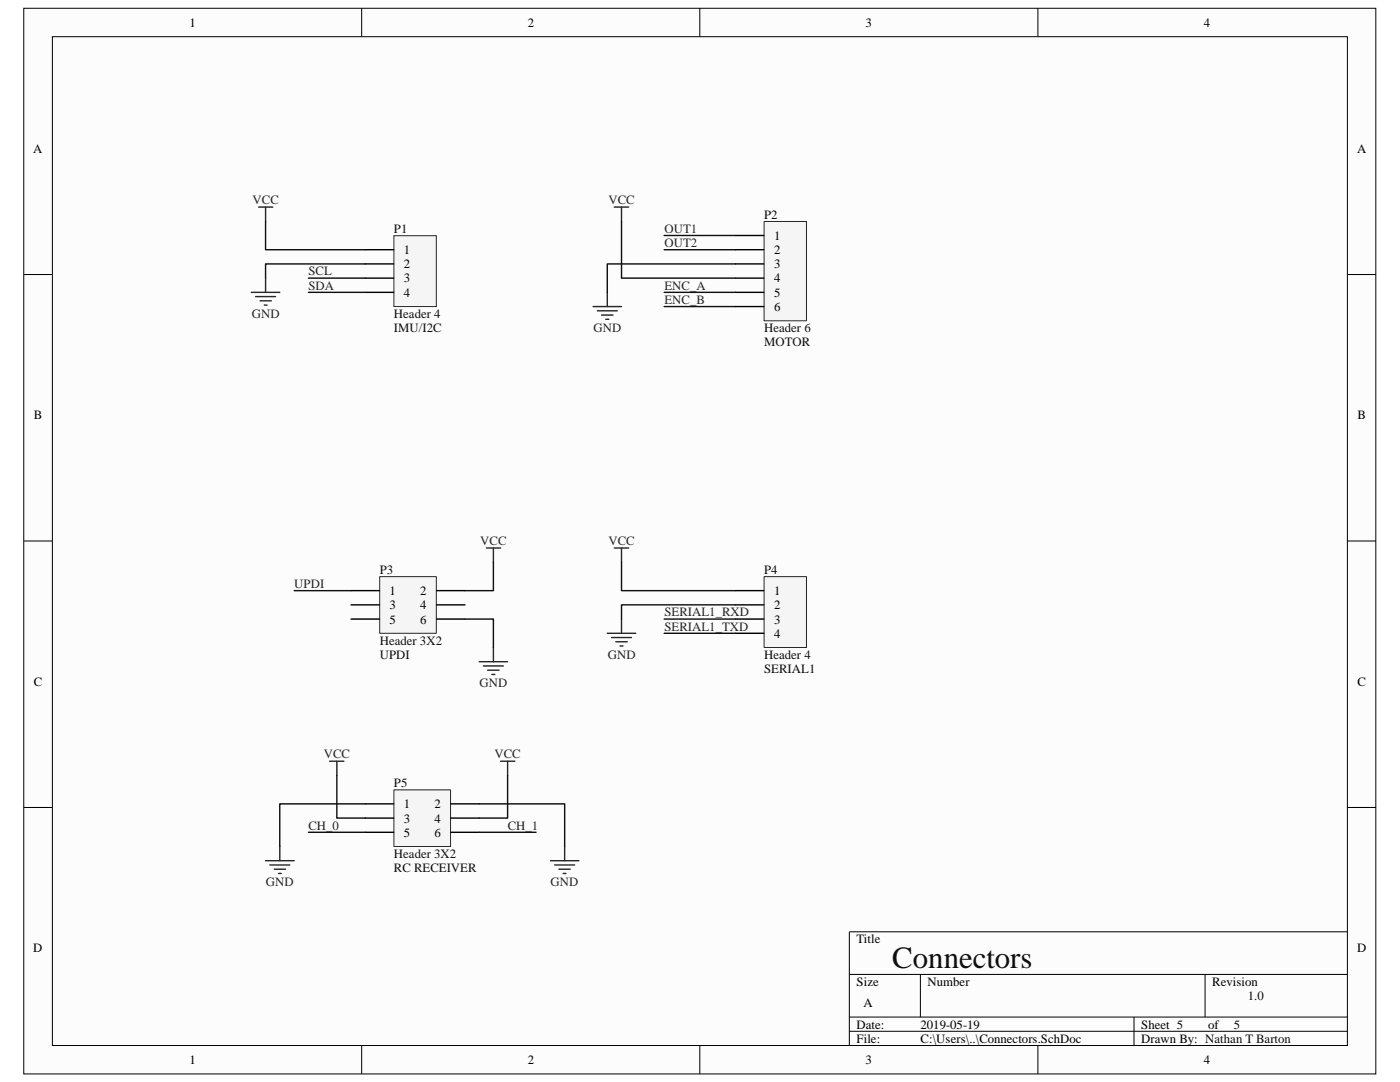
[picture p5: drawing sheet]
<svg xmlns="http://www.w3.org/2000/svg" width="279mm" height="216mm" viewBox="0 0 279 216" stroke-linecap="round" stroke-linejoin="round" font-family="sans-serif">
<defs><g id="words">
<text font-size="6.1" fill="#0e0e0e" x="178.1" y="193.1">Connectors</text>
<g font-size="2.5">
<text x="37.8" y="5.3">1</text>
<text x="105.3" y="5.3">2</text>
<text x="172.8" y="5.3">3</text>
<text x="240.2" y="5.3">4</text>
<text x="6.6" y="30.5">A</text>
<text x="270.8" y="30.5">A</text>
<text x="154.5" y="47.8">1</text>
<text x="80.6" y="50.7">1</text>
<text x="80.6" y="53.5">2</text>
<text x="154.5" y="50.7">2</text>
<text x="154.5" y="53.5">3</text>
<text x="80.6" y="56.3">3</text>
<text x="80.6" y="59.2">4</text>
<text x="154.5" y="56.3">4</text>
<text x="154.5" y="59.2">5</text>
<text x="154.5" y="62">6</text>
<text x="6.7" y="83.7">B</text>
<text x="270.9" y="83.7">B</text>
<text x="77.8" y="118.7">1</text>
<text x="83.9" y="118.7">2</text>
<text x="154.5" y="118.7">1</text>
<text x="77.8" y="121.6">3</text>
<text x="77.8" y="124.4">5</text>
<text x="83.9" y="121.6">4</text>
<text x="83.9" y="124.4">6</text>
<text x="154.5" y="121.6">2</text>
<text x="154.5" y="124.4">3</text>
<text x="154.5" y="127.3">4</text>
<text x="6.7" y="136.8">C</text>
<text x="270.9" y="136.8">C</text>
<text x="80.6" y="161.3">1</text>
<text x="86.7" y="161.3">2</text>
<text x="80.6" y="164.1">3</text>
<text x="80.6" y="167">5</text>
<text x="86.7" y="164.1">4</text>
<text x="86.7" y="167">6</text>
<text x="6.6" y="190">D</text>
<text x="170.9" y="188.2">Title</text>
<text x="270.8" y="190">D</text>
<text x="170.9" y="196.7">Size</text>
<text x="185.1" y="196.7">Number</text>
<text x="241.9" y="196.7">Revision</text>
<text x="172.3" y="201">A</text>
<text x="170.9" y="205.2">Date:</text>
<text x="170.9" y="208.1">File:</text>
<text x="183.7" y="208.1">C:\Users\..\Connectors.SchDoc</text>
<text x="183.7" y="205.2">2019-05-19</text>
<text x="227.8" y="205.2">Sheet 5</text>
<text x="227.8" y="208.1">Drawn By: Nathan T Barton</text>
<text x="241.1" y="205.2">of</text>
<text x="37.8" y="212.3">1</text>
<text x="105.3" y="212.3">2</text>
<text x="172.8" y="212.3">3</text>
<text x="240.2" y="212.3">4</text>
</g>
<g font-size="2.5" fill="#262626">
<text x="50.4" y="40.8">VCC</text>
<text x="121.4" y="40.8">VCC</text>
<text x="132.6" y="46.4">OUT1</text>
<text x="132.6" y="49.3">OUT2</text>
<text x="61.6" y="54.9">SCL</text>
<text x="61.6" y="57.8">SDA</text>
<text x="132.6" y="57.8">ENC_A</text>
<text x="50.2" y="63.5">GND</text>
<text x="132.6" y="60.6">ENC_B</text>
<text x="118.4" y="66.3">GND</text>
<text x="95.8" y="108.8">VCC</text>
<text x="121.4" y="108.8">VCC</text>
<text x="58.7" y="117.3">UPDI</text>
<text x="132.6" y="125.8">SERIAL1_TXD</text>
<text x="132.6" y="123">SERIAL1_RXD</text>
<text x="121.3" y="131.5">GND</text>
<text x="95.7" y="137.2">GND</text>
<text x="64.6" y="151.3">VCC</text>
<text x="98.7" y="151.3">VCC</text>
<text x="61.6" y="165.5">CH_0</text>
<text x="101.3" y="165.5">CH_1</text>
<text x="53.1" y="176.9">GND</text>
<text x="109.9" y="176.9">GND</text>
</g>
<g font-size="2.5" fill="#0e0e0e">
<text x="78.6" y="46.4">P1</text>
<text x="152.5" y="43.6">P2</text>
<text x="78.6" y="63.5">Header 4</text>
<text x="78.6" y="66.3">IMU/I2C</text>
<text x="152.5" y="69.1">MOTOR</text>
<text x="152.5" y="66.3">Header 6</text>
<text x="75.8" y="114.5">P3</text>
<text x="152.5" y="114.5">P4</text>
<text x="75.8" y="128.7">Header 3X2</text>
<text x="75.8" y="131.5">UPDI</text>
<text x="152.5" y="131.5">Header 4</text>
<text x="152.5" y="134.3">SERIAL1</text>
<text x="78.6" y="157">P5</text>
<text x="78.6" y="171.2">Header 3X2</text>
<text x="78.6" y="174">RC RECEIVER</text>
<text x="249" y="199.6">1.0</text>
<text x="246.2" y="205.2">5</text>
</g>
</g></defs>
<path d="M4.8 1.7h269.8v212.6h-269.8z" fill="#fcfcfc"/>
<path d="M4.7 1.7h269.9v212.6h-269.9z" fill="none" stroke="#000" stroke-width=".2"/>
<path d="M10.5 7.4h258.4v201.2h-258.4z" fill="#fcfcfc"/>
<g fill="none" stroke="#000" stroke-width=".2">
<path d="M10.5 7.3h258.4v201.3h-258.4zM72.2 1.6v5.7M139.7 1.6v5.7M207.1 1.6v5.7M4.7 54.8h5.7M268.9 54.8h5.7M4.7 107.9h5.7M268.9 107.9h5.7M4.7 161.1h5.7M268.9 161.1h5.7M169.5 194.4h99.4M183.7 194.4v8.5"/>
<path d="M240.5 194.4v8.5M268.9 185.9h-99.4v22.7M72.2 208.6v5.7M139.7 208.6v5.7M169.5 202.9h99.4M169.5 205.8h99.4M207.1 208.6v5.7M226.3 202.9v5.7"/>
</g>
<path d="M78.7 47.1h8.4v14.1h-8.4z" fill="#f5f5f5"/>
<path d="M78.6 47h8.5v14.2h-8.5z" fill="none" stroke="#262626" stroke-width=".2"/>
<path d="M72.9 49.8h5.7M72.9 52.7h5.7M72.9 55.5h5.7M72.9 58.3h5.7" fill="none" stroke="#000" stroke-width=".28"/>
<path d="M50.2 58.3h5.6M51 59.2h4M51.6 41.3h2.8M53 41.3v2.9M53 55.5v2.8M51.9 60h2.2M52.7 60.9h.6" fill="none" stroke="#262626" stroke-width=".28"/>
<path d="M152.5 44.2h8.5v19.8h-8.5z" fill="#f5f5f5"/>
<path d="M152.5 44.2h8.5v19.8h-8.5z" fill="none" stroke="#262626" stroke-width=".2"/>
<path d="M146.8 47h5.6M146.8 49.8h5.6M146.8 52.7h5.6M146.8 55.5h5.6M146.8 58.3h5.6M146.8 61.2h5.6" fill="none" stroke="#000" stroke-width=".28"/>
<path d="M121.2 58.3v2.9M122.6 41.3h2.9M124 41.3v2.9M118.4 61.2h5.6M119.2 62h4M120.1 62.9h2.2M120.9 63.7h.6" fill="none" stroke="#262626" stroke-width=".28"/>
<path d="M75.8 115.1h11.3v11.3h-11.3z" fill="#f5f5f5"/>
<path d="M75.8 115.1h11.3v11.3h-11.3z" fill="none" stroke="#262626" stroke-width=".2"/>
<path d="M70.1 117.9h5.6M87.1 117.9h5.7M70.1 120.7h5.6M70.1 123.5h5.6M87.1 120.7h5.7M87.1 123.5h5.7" fill="none" stroke="#000" stroke-width=".28"/>
<path d="M97.1 109.3h2.8M98.5 109.3v2.9M95.6 132h5.7M96.5 132.9h4M97.3 133.7h2.3M98.2 134.6h.6M98.5 129.2v2.8" fill="none" stroke="#262626" stroke-width=".28"/>
<path d="M152.5 115.1h8.5v14.1h-8.5z" fill="#f5f5f5"/>
<path d="M152.5 115.1h8.5v14.1h-8.5z" fill="none" stroke="#262626" stroke-width=".2"/>
<path d="M146.8 117.9h5.6M146.8 120.7h5.6M146.8 123.5h5.6M146.8 126.4h5.6" fill="none" stroke="#000" stroke-width=".28"/>
<path d="M122.6 109.3h2.9M124 109.3v2.9M121.2 126.4h5.7M122 127.2h4M122.9 128.1h2.3M123.7 128.9h.6M124 123.5v2.9" fill="none" stroke="#262626" stroke-width=".28"/>
<g fill="none" stroke="#0e0e0e" stroke-width=".28">
<path d="M53 44.2v5.6h19.9M61.6 55.5h11.3M61.6 58.3h11.3M72.9 52.7h-19.9v2.8M124 44.2v11.3h22.8M132.5 58.3h14.3M132.5 47h14.3M132.5 49.8h14.3M146.8 52.7h-25.6v5.6M132.5 61.2h14.3M58.7 117.9h11.4M98.5 112.2v5.7h-5.7"/>
<path d="M124 112.2v5.7h22.8M92.8 123.5h5.7v5.7M132.5 126.4h14.3M132.5 123.5h14.3M146.8 120.7h-22.8v2.8"/>
</g>
<path d="M78.7 157.6h11.2v11.3h-11.2z" fill="#f5f5f5"/>
<path d="M78.6 157.6h11.3v11.3h-11.3z" fill="none" stroke="#262626" stroke-width=".2"/>
<path d="M72.9 160.4h5.7M72.9 163.2h5.7M72.9 166.1h5.7M90 160.4h5.6M90 163.2h5.6M90 166.1h5.6" fill="none" stroke="#000" stroke-width=".28"/>
<path d="M67.2 154.7v8.5h5.7M101.3 154.7v8.5h-5.7M61.6 166.1h11.3M72.9 160.4h-17.1v8.5M95.6 160.4h17.1v8.5M95.6 166.1h11.4" fill="none" stroke="#0e0e0e" stroke-width=".28"/>
<g fill="none" stroke="#262626" stroke-width=".28">
<path d="M65.8 151.9h2.8M67.2 151.9v2.8M99.9 151.9h2.8M101.3 151.9v2.8M53 171.7h5.7M53.8 172.6h4M54.7 173.4h2.3M55.6 174.3h.5M55.8 168.9v2.8M109.9 171.7h5.6M110.7 172.6h4M111.5 173.4h2.3"/>
<path d="M112.4 174.3h.5M112.7 168.9v2.8"/>
</g>
<use href="#words"/>
</svg>
